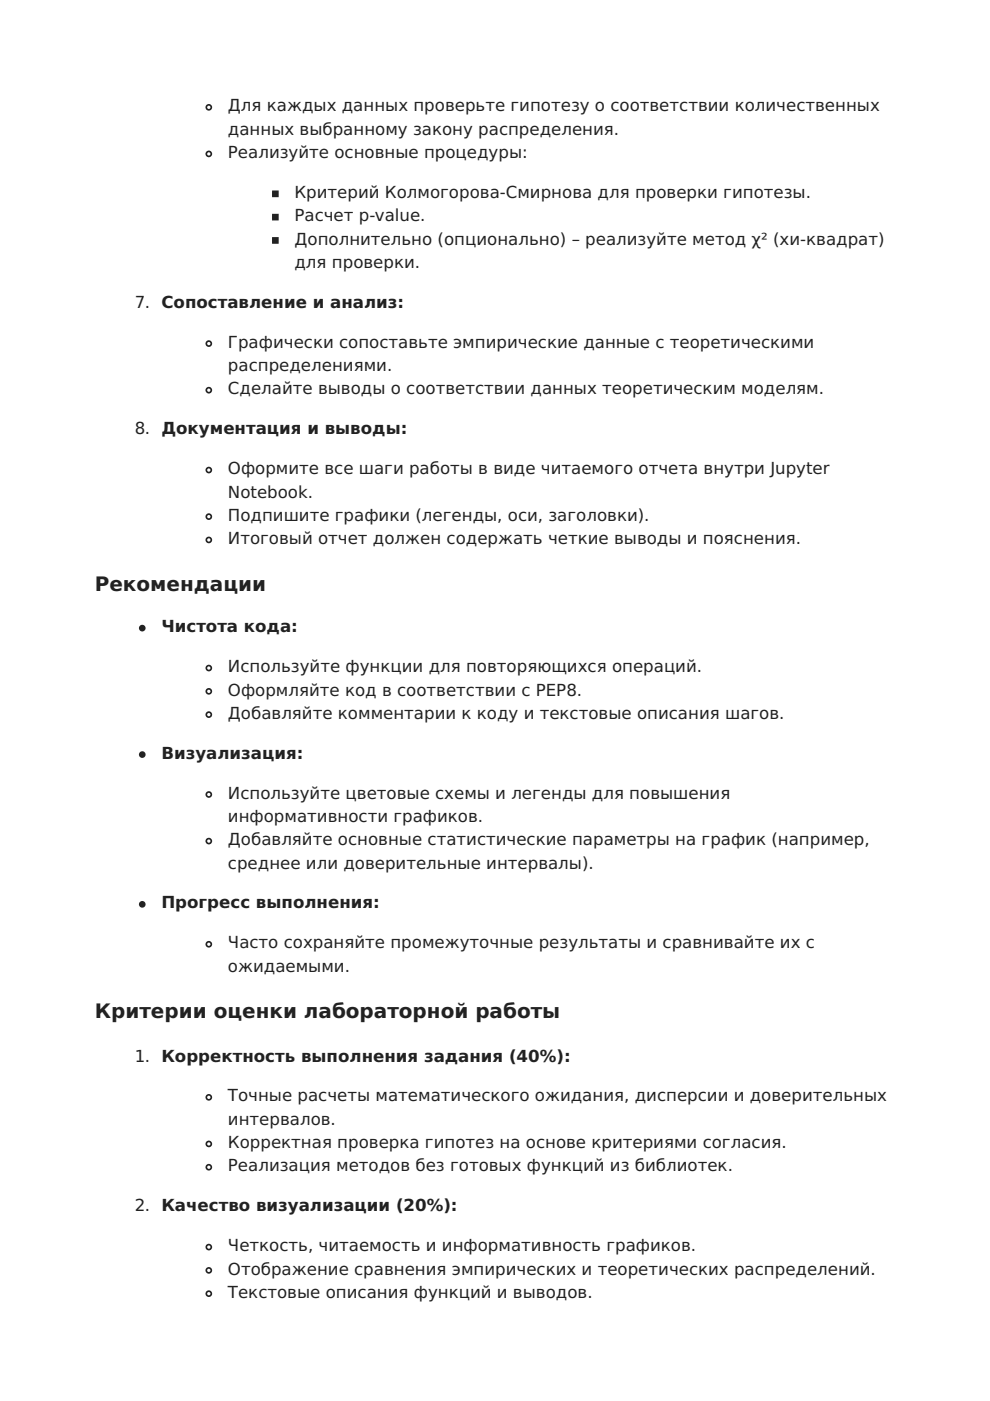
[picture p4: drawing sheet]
<svg xmlns="http://www.w3.org/2000/svg" width="210mm" height="297mm" viewBox="0 0 210 297" stroke-linecap="round" stroke-linejoin="round" font-family="sans-serif">
<defs><g id="words">
<g font-size="4.2" fill="#222">
<text x="20.1" y="125.2">Рекомендации</text>
<text x="20.1" y="215.9">Критерии оценки лабораторной работы</text>
</g>
<g font-size="3.5" fill="#222">
<text x="48.3" y="23.6">Для каждых данных проверьте гипотезу о соответствии количественных</text>
<text x="48.3" y="28.6">данных выбранному закону распределения.</text>
<text x="48.3" y="33.5">Реализуйте основные процедуры:</text>
<text x="62.4" y="42">Критерий Колмогорова-Смирнова для проверки гипотезы.</text>
<text x="62.4" y="46.9">Расчет p-value.</text>
<text x="62.4" y="51.9">Дополнительно (опционально) – реализуйте метод χ² (хи-квадрат)</text>
<text x="62.4" y="56.8">для проверки.</text>
<text x="28.6" y="65.3">7. Сопоставление и анализ:</text>
<text x="48.3" y="73.7">Графически сопоставьте эмпирические данные с теоретическими</text>
<text x="48.3" y="78.7">распределениями.</text>
<text x="48.3" y="83.6">Сделайте выводы о соответствии данных теоретическим моделям.</text>
<text x="28.6" y="92.1">8. Документация и выводы:</text>
<text x="48.3" y="100.5">Оформите все шаги работы в виде читаемого отчета внутри Jupyter</text>
<text x="48.3" y="105.5">Notebook.</text>
<text x="48.3" y="110.4">Подпишите графики (легенды, оси, заголовки).</text>
<text x="48.3" y="115.4">Итоговый отчет должен содержать четкие выводы и пояснения.</text>
<text x="34.2" y="134.1">Чистота кода:</text>
<text x="48.3" y="142.5">Используйте функции для повторяющихся операций.</text>
<text x="48.3" y="147.5">Оформляйте код в соответствии с PEP8.</text>
<text x="48.3" y="152.4">Добавляйте комментарии к коду и текстовые описания шагов.</text>
<text x="34.2" y="160.9">Визуализация:</text>
<text x="48.3" y="169.3">Используйте цветовые схемы и легенды для повышения</text>
<text x="48.3" y="174.3">информативности графиков.</text>
<text x="48.3" y="179.2">Добавляйте основные статистические параметры на график (например,</text>
<text x="48.3" y="184.1">среднее или доверительные интервалы).</text>
<text x="34.2" y="192.6">Прогресс выполнения:</text>
<text x="48.3" y="201.1">Часто сохраняйте промежуточные результаты и сравнивайте их с</text>
<text x="48.3" y="206">ожидаемыми.</text>
<text x="28.6" y="225.1">1. Корректность выполнения задания (40%):</text>
<text x="48.3" y="233.5">Точные расчеты математического ожидания, дисперсии и доверительных</text>
<text x="48.3" y="238.5">интервалов.</text>
<text x="48.3" y="243.4">Корректная проверка гипотез на основе критериями согласия.</text>
<text x="48.3" y="248.4">Реализация методов без готовых функций из библиотек.</text>
<text x="28.6" y="256.8">2. Качество визуализации (20%):</text>
<text x="48.3" y="265.3">Четкость, читаемость и информативность графиков.</text>
<text x="48.3" y="270.2">Отображение сравнения эмпирических и теоретических распределений.</text>
<text x="48.3" y="275.2">Текстовые описания функций и выводов.</text>
</g>
</g></defs>
<g fill="none" stroke="#222" stroke-width=".35">
<circle cx="44.3" cy="22.8" r=".53"/>
<circle cx="44.3" cy="32.6" r=".53"/>
<circle cx="44.3" cy="72.8" r=".53"/>
<circle cx="44.3" cy="82.7" r=".53"/>
<circle cx="44.3" cy="99.7" r=".53"/>
<circle cx="44.3" cy="109.5" r=".53"/>
<circle cx="44.3" cy="114.5" r=".53"/>
<circle cx="44.3" cy="141.6" r=".53"/>
<circle cx="44.3" cy="146.6" r=".53"/>
<circle cx="44.3" cy="151.5" r=".53"/>
<circle cx="44.3" cy="178.3" r=".53"/>
<circle cx="44.3" cy="168.5" r=".53"/>
<circle cx="44.3" cy="200.2" r=".53"/>
<circle cx="44.3" cy="232.7" r=".53"/>
<circle cx="44.3" cy="247.5" r=".53"/>
<circle cx="44.3" cy="242.5" r=".53"/>
<circle cx="44.3" cy="274.3" r=".53"/>
<circle cx="44.3" cy="264.4" r=".53"/>
<circle cx="44.3" cy="269.3" r=".53"/>
</g>
<g fill="#222" stroke="#222" stroke-width=".35">
<path d="M57.9 40.6h1v1h-1z"/>
<path d="M57.9 45.5h1v1.1h-1z"/>
<path d="M57.9 50.4h1v1.1h-1z"/>
</g>
<g fill="#222" stroke="#222" stroke-width=".35">
<circle cx="30.2" cy="133.2" r=".53"/>
<circle cx="30.2" cy="160" r=".53"/>
<circle cx="30.2" cy="191.7" r=".53"/>
</g>
<use href="#words"/>
</svg>
